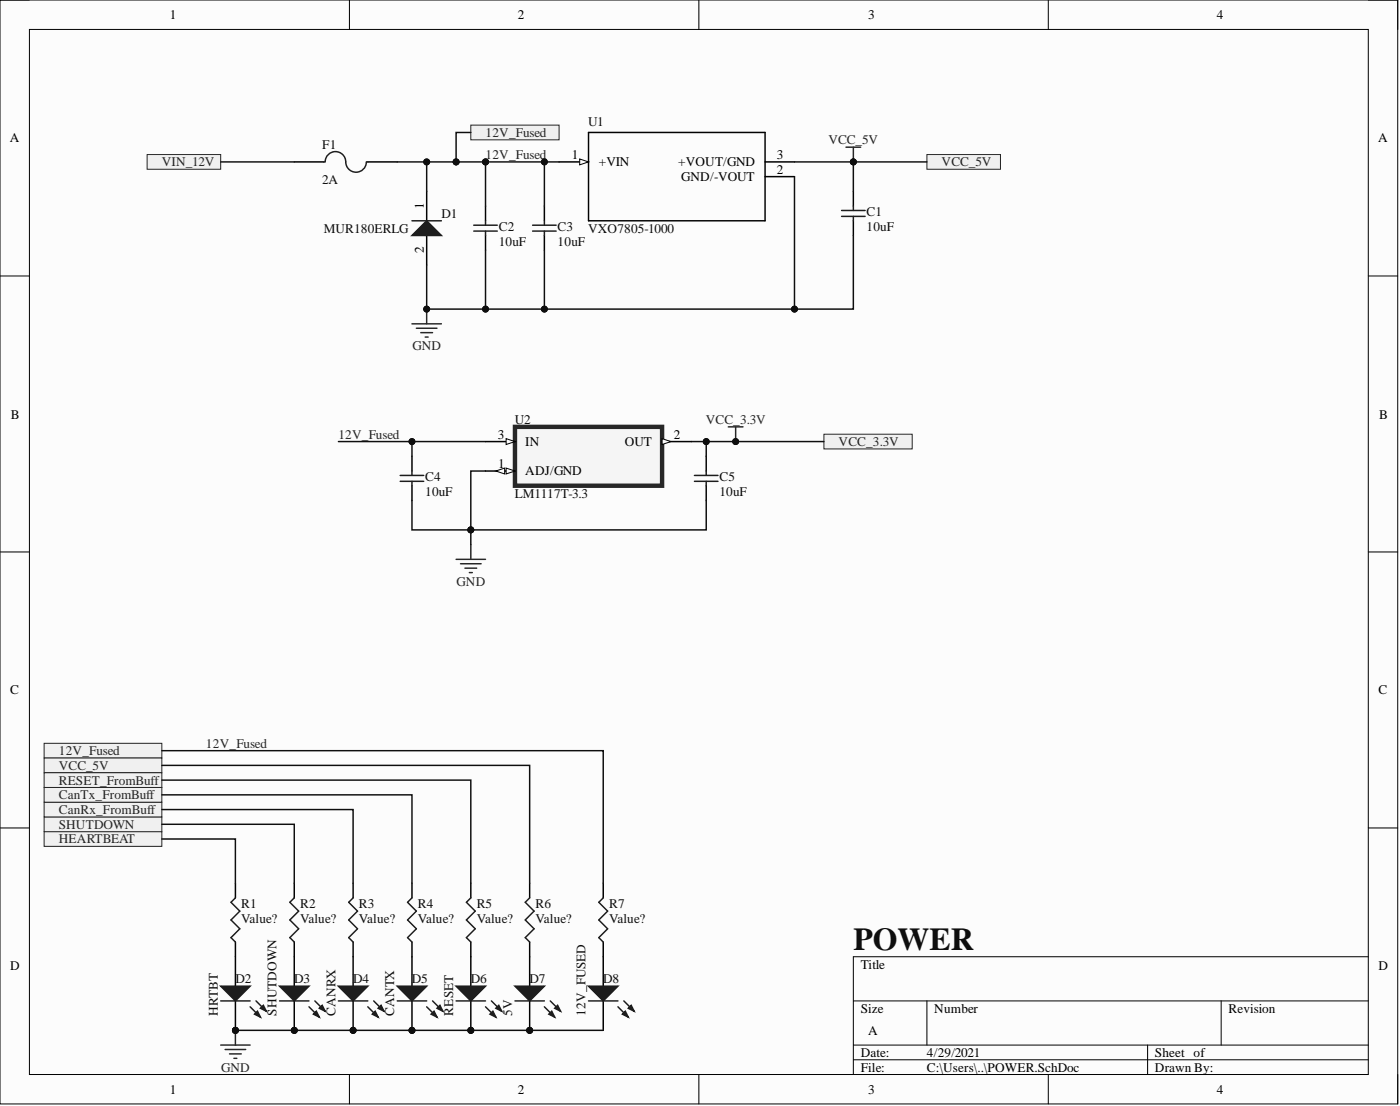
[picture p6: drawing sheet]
<svg xmlns="http://www.w3.org/2000/svg" width="241mm" height="190mm" viewBox="0 0 241 190" stroke-linecap="round" stroke-linejoin="round" font-family="sans-serif">
<defs><g id="words">
<text font-size="5.5" fill="#0e0e0e" x="147.1" y="163.6">POWER</text>
<g font-size="2.3">
<text x="29.2" y="3.3">1</text>
<text x="89.3" y="3.3">2</text>
<text x="149.6" y="3.3">3</text>
<text x="209.7" y="3.3">4</text>
<text x="1.7" y="24.5">A</text>
<text x="98.6" y="27.4">1</text>
<text x="103.2" y="28.6">+VIN</text>
<text x="116.9" y="28.6">+VOUT/GND</text>
<text x="133.9" y="29.9">2</text>
<text x="133.9" y="27.4">3</text>
<text x="237.5" y="24.5">A</text>
<text x="117.4" y="31.2">GND/-VOUT</text>
<text x="73" y="36" transform="rotate(-90 73 36)">1</text>
<text x="73" y="43.6" transform="rotate(-90 73 43.6)">2</text>
<text x="1.9" y="72.1">B</text>
<text x="85.8" y="75.6">3</text>
<text x="90.5" y="76.8">IN</text>
<text x="107.7" y="76.8">OUT</text>
<text x="116.1" y="75.6">2</text>
<text x="237.7" y="72.1">B</text>
<text x="85.9" y="80.6">1</text>
<text x="90.5" y="81.9">ADJ/GND</text>
<text x="1.8" y="119.6">C</text>
<text x="237.6" y="119.6">C</text>
<text x="1.8" y="167.2">D</text>
<text x="148.3" y="166.8">Title</text>
<text x="237.6" y="167.2">D</text>
<text x="148.3" y="174.4">Size</text>
<text x="149.6" y="178.2">A</text>
<text x="161" y="174.4">Number</text>
<text x="211.7" y="174.4">Revision</text>
<text x="148.3" y="182">Date:</text>
<text x="148.3" y="184.6">File:</text>
<text x="159.8" y="182">4/29/2021</text>
<text x="159.8" y="184.6">C:\Users\..\POWER.SchDoc</text>
<text x="199.1" y="182">Sheet of</text>
<text x="199.1" y="184.6">Drawn By:</text>
<text x="29.2" y="188.4">1</text>
<text x="89.3" y="188.4">2</text>
<text x="149.6" y="188.4">3</text>
<text x="209.7" y="188.4">4</text>
</g>
<g font-size="2.3" fill="#262626">
<text x="83.7" y="23.6">12V_Fused</text>
<text x="27.9" y="28.6">VIN_12V</text>
<text x="83.7" y="27.4">12V_Fused</text>
<text x="142.8" y="24.8">VCC_5V</text>
<text x="162.3" y="28.6">VCC_5V</text>
<text x="71.1" y="60.3">GND</text>
<text x="58.3" y="75.6">12V_Fused</text>
<text x="121.6" y="73">VCC_3.3V</text>
<text x="144.5" y="76.8">VCC_3.3V</text>
<text x="78.7" y="100.9">GND</text>
<text x="10.1" y="130.1">12V_Fused</text>
<text x="35.5" y="128.8">12V_Fused</text>
<text x="10.1" y="132.6">VCC_5V</text>
<text x="10.1" y="135.1">RESET_FromBuff</text>
<text x="10.1" y="137.7">CanTx_FromBuff</text>
<text x="10.1" y="142.7">SHUTDOWN</text>
<text x="10.1" y="140.2">CanRx_FromBuff</text>
<text x="10.1" y="145.3">HEARTBEAT</text>
<text x="38.1" y="184.6">GND</text>
</g>
<g font-size="2.3" fill="#0e0e0e">
<text x="101.4" y="21.6">U1</text>
<text x="55.5" y="25.6">F1</text>
<text x="55.5" y="31.7">2A</text>
<text x="55.8" y="40.1">MUR180ERLG</text>
<text x="76.1" y="37.5">D1</text>
<text x="86" y="39.8">C2</text>
<text x="96.1" y="39.8">C3</text>
<text x="101.4" y="40.1">VXO7805-1000</text>
<text x="149.4" y="37.3">C1</text>
<text x="149.4" y="39.8">10uF</text>
<text x="86" y="42.3">10uF</text>
<text x="96.1" y="42.3">10uF</text>
<text x="88.8" y="73">U2</text>
<text x="73.3" y="82.9">C4</text>
<text x="124" y="82.9">C5</text>
<text x="73.3" y="85.4">10uF</text>
<text x="88.8" y="85.7">LM1117T-3.3</text>
<text x="124" y="85.4">10uF</text>
<text x="41.6" y="156.4">R1</text>
<text x="41.6" y="159">Value?</text>
<text x="51.7" y="156.4">R2</text>
<text x="51.7" y="159">Value?</text>
<text x="61.9" y="156.4">R3</text>
<text x="61.9" y="159">Value?</text>
<text x="72" y="156.4">R4</text>
<text x="72" y="159">Value?</text>
<text x="82.2" y="156.4">R5</text>
<text x="82.2" y="159">Value?</text>
<text x="92.3" y="156.4">R6</text>
<text x="92.3" y="159">Value?</text>
<text x="105" y="156.4">R7</text>
<text x="105" y="159">Value?</text>
<text x="40.6" y="169.4">D2</text>
<text x="50.7" y="169.4">D3</text>
<text x="60.9" y="169.4">D4</text>
<text x="71" y="169.4">D5</text>
<text x="81.1" y="169.4">D6</text>
<text x="91.3" y="169.4">D7</text>
<text x="104" y="169.4">D8</text>
<text x="37.5" y="174.9" transform="rotate(-90 37.5 174.9)">HRTBT</text>
<text x="47.7" y="174.9" transform="rotate(-90 47.7 174.9)">SHUTDOWN</text>
<text x="57.8" y="174.9" transform="rotate(-90 57.8 174.9)">CANRX</text>
<text x="68" y="174.9" transform="rotate(-90 68 174.9)">CANTX</text>
<text x="78.1" y="174.9" transform="rotate(-90 78.1 174.9)">RESET</text>
<text x="88.2" y="174.9" transform="rotate(-90 88.2 174.9)">5V</text>
<text x="100.9" y="174.9" transform="rotate(-90 100.9 174.9)">12V_FUSED</text>
</g>
</g></defs>
<path d="M0 0h240.9v190.1h-240.9z" fill-rule="evenodd" fill="#fcfcfc"/>
<path d="M0 0h240.9v190.1h-240.9z" fill="none" stroke="#000" stroke-width=".17"/>
<path d="M5.1 5.1h230.7v180h-230.7z" fill-rule="evenodd" fill="#fcfcfc"/>
<g fill="none" stroke="#000" stroke-width=".17">
<path d="M0 0h5.1M5.1 5.1h230.7v180h-230.7zM60.2 0v5.1M120.5 0v5.1M180.7 0v5.1M235.8 0h5.1v5.1M0 47.5h5.1M235.8 47.5h5.1M0 95.1h5.1M235.8 95.1h5.1M0 142.6h5.1M235.8 142.6h5.1"/>
<path d="M147.1 172.4h88.7M159.8 172.4v7.6M210.5 172.4v7.6M235.8 164.8h-88.7v20.3M60.2 185.1v5M120.5 185.1v5M147.1 180h88.7M147.1 182.5h88.7M180.7 185.1v5M197.8 180v5.1M240.9 185.1v5"/>
</g>
<path d="M71 55.8h5.1M71.8 56.5h3.5M72.5 57.3h2.1M73.3 58.1h.5M73.5 53.2v2.6M78.6 96.3h5.1M79.4 97.1h3.5M80.1 97.9h2.1M80.9 98.6h.5M81.1 93.8v2.5" fill="none" stroke="#262626" stroke-width=".25"/>
<circle cx="73.5" cy="53.2" r=".51" fill="#0e0e0e"/>
<circle cx="73.5" cy="53.2" r=".51" fill="none" stroke="#0e0e0e" stroke-width=".17"/>
<path d="M50.7 27.9h5.1M63.4 27.9h5.1" fill="none" stroke="#000" stroke-width=".25"/>
<path d="M55.8 27.9h.2M56 27.8a1.77 1.77 0 0 1 1.8-1.7 1.77 1.77 0 0 1 1.8 1.8 1.78 1.78 0 0 0 1.7 1.8 1.78 1.78 0 0 0 1.8-1.8M63.1 27.9h.3" fill="none" stroke="#1c1c1c" stroke-width=".25"/>
<path d="M25.4 26.6h12.6v2.6h-12.6z" fill-rule="evenodd" fill="#f0f0f0"/>
<path d="M25.4 26.6h12.6v2.6h-12.6z" fill="none" stroke="#262626" stroke-width=".17"/>
<path d="M96.4 27.9h5M101.4 22.8h30.5v15.2h-30.5zM131.9 30.4h5M131.9 27.9h5" fill="none" stroke="#000" stroke-width=".25"/>
<path d="M99.9 27.4l1.5 .5-1.5 .5z" fill="#fbfbfb"/>
<path d="M99.9 27.4l1.5 .5-1.5 .5z" fill="none" stroke="#000" stroke-width=".17"/>
<circle cx="83.7" cy="27.9" r=".51" fill="#0e0e0e"/>
<circle cx="83.7" cy="27.9" r=".51" fill="none" stroke="#0e0e0e" stroke-width=".17"/>
<path d="M159.8 26.6h12.6v2.6h-12.6z" fill-rule="evenodd" fill="#f0f0f0"/>
<path d="M159.8 26.6h12.6v2.6h-12.6z" fill="none" stroke="#262626" stroke-width=".17"/>
<path d="M145.8 25.4h2.5M147.1 25.4v2.5" fill="none" stroke="#262626" stroke-width=".25"/>
<circle cx="147.1" cy="27.9" r=".51" fill="#0e0e0e"/>
<circle cx="147.1" cy="27.9" r=".51" fill="none" stroke="#0e0e0e" stroke-width=".17"/>
<path d="M142 74.8h15.2v2.5h-15.2z" fill-rule="evenodd" fill="#f0f0f0"/>
<path d="M142 74.8h15.2v2.5h-15.2z" fill="none" stroke="#262626" stroke-width=".17"/>
<path d="M7.6 143.2h20.3v2.6h-20.3z" fill-rule="evenodd" fill="#f0f0f0"/>
<path d="M7.6 143.2h20.3v2.6h-20.3z" fill="none" stroke="#262626" stroke-width=".17"/>
<path d="M40.6 177.5v2.5M38 180h5.1M38.8 180.8h3.5M39.6 181.5h2M40.3 182.3h.5" fill="none" stroke="#262626" stroke-width=".25"/>
<circle cx="40.6" cy="177.5" r=".51" fill="#0e0e0e"/>
<circle cx="40.6" cy="177.5" r=".51" fill="none" stroke="#0e0e0e" stroke-width=".17"/>
<path d="M7.6 128h20.3v2.6h-20.3z" fill-rule="evenodd" fill="#f0f0f0"/>
<path d="M7.6 128h20.3v2.6h-20.3z" fill="none" stroke="#262626" stroke-width=".17"/>
<path d="M7.6 130.6h20.3v2.5h-20.3z" fill-rule="evenodd" fill="#f0f0f0"/>
<path d="M7.6 130.6h20.3v2.5h-20.3z" fill="none" stroke="#262626" stroke-width=".17"/>
<path d="M7.6 140.7h20.3v2.5h-20.3z" fill-rule="evenodd" fill="#f0f0f0"/>
<path d="M7.6 140.7h20.3v2.5h-20.3z" fill="none" stroke="#262626" stroke-width=".17"/>
<path d="M7.6 133.1h20.3v2.5h-20.3z" fill-rule="evenodd" fill="#f0f0f0"/>
<path d="M7.6 133.1h20.3v2.5h-20.3z" fill="none" stroke="#262626" stroke-width=".17"/>
<path d="M7.6 138.2h20.3v2.5h-20.3z" fill-rule="evenodd" fill="#f0f0f0"/>
<path d="M7.6 138.2h20.3v2.5h-20.3z" fill="none" stroke="#262626" stroke-width=".17"/>
<path d="M7.6 135.6h20.3v2.6h-20.3z" fill-rule="evenodd" fill="#f0f0f0"/>
<path d="M7.6 135.6h20.3v2.6h-20.3z" fill="none" stroke="#262626" stroke-width=".17"/>
<circle cx="40.6" cy="177.5" r=".51" fill="#0e0e0e"/>
<circle cx="40.6" cy="177.5" r=".51" fill="none" stroke="#0e0e0e" stroke-width=".17"/>
<path d="M40.6 164.8v5.1M40.6 172.4v5.1" fill="none" stroke="#000" stroke-width=".25"/>
<circle cx="40.6" cy="177.5" r=".51" fill="#0e0e0e"/>
<circle cx="40.6" cy="177.5" r=".51" fill="none" stroke="#0e0e0e" stroke-width=".17"/>
<path d="M38 169.9h5.1l-2.5 2.5z" fill="#1c1c1c"/>
<path d="M38 169.9h5.1l-2.5 2.5zM43.1 173.4l1.8 1.8M44.1 172.4l1.8 1.8" fill="none" stroke="#1c1c1c" stroke-width=".25"/>
<path d="M43.9 174.7l.5-.5 .5 1z" fill="#1c1c1c"/>
<path d="M43.9 174.7l.5-.5 .5 1z" fill="none" stroke="#1c1c1c" stroke-width=".25"/>
<path d="M44.9 173.7l.5-.5 .5 1z" fill="#1c1c1c"/>
<path d="M38 172.4h5.1M44.9 173.7l.5-.5 .5 1z" fill="none" stroke="#1c1c1c" stroke-width=".25"/>
<circle cx="50.7" cy="177.5" r=".51" fill="#0e0e0e"/>
<circle cx="50.7" cy="177.5" r=".51" fill="none" stroke="#0e0e0e" stroke-width=".17"/>
<path d="M50.7 164.8v5.1M50.7 172.4v5.1" fill="none" stroke="#000" stroke-width=".25"/>
<circle cx="50.7" cy="177.5" r=".51" fill="#0e0e0e"/>
<circle cx="50.7" cy="177.5" r=".51" fill="none" stroke="#0e0e0e" stroke-width=".17"/>
<path d="M48.2 169.9h5.1l-2.6 2.5z" fill="#1c1c1c"/>
<path d="M48.2 169.9h5.1l-2.6 2.5zM53.3 173.4l1.7 1.8M54.3 172.4l1.7 1.8" fill="none" stroke="#1c1c1c" stroke-width=".25"/>
<path d="M54 174.7l.5-.5 .5 1z" fill="#1c1c1c"/>
<path d="M54 174.7l.5-.5 .5 1z" fill="none" stroke="#1c1c1c" stroke-width=".25"/>
<path d="M55 173.7l.5-.5 .5 1z" fill="#1c1c1c"/>
<path d="M48.2 172.4h5.1M55 173.7l.5-.5 .5 1z" fill="none" stroke="#1c1c1c" stroke-width=".25"/>
<circle cx="60.9" cy="177.5" r=".51" fill="#0e0e0e"/>
<circle cx="60.9" cy="177.5" r=".51" fill="none" stroke="#0e0e0e" stroke-width=".17"/>
<path d="M60.9 164.8v5.1M60.9 172.4v5.1" fill="none" stroke="#000" stroke-width=".25"/>
<circle cx="60.9" cy="177.5" r=".51" fill="#0e0e0e"/>
<circle cx="60.9" cy="177.5" r=".51" fill="none" stroke="#0e0e0e" stroke-width=".17"/>
<path d="M58.3 169.9h5.1l-2.5 2.5z" fill="#1c1c1c"/>
<path d="M58.3 169.9h5.1l-2.5 2.5zM63.4 173.4l1.8 1.8M64.4 172.4l1.8 1.8" fill="none" stroke="#1c1c1c" stroke-width=".25"/>
<path d="M64.2 174.7l.5-.5 .5 1z" fill="#1c1c1c"/>
<path d="M64.2 174.7l.5-.5 .5 1z" fill="none" stroke="#1c1c1c" stroke-width=".25"/>
<path d="M65.2 173.7l.5-.5 .5 1z" fill="#1c1c1c"/>
<path d="M58.3 172.4h5.1M65.2 173.7l.5-.5 .5 1z" fill="none" stroke="#1c1c1c" stroke-width=".25"/>
<circle cx="71" cy="177.5" r=".51" fill="#0e0e0e"/>
<circle cx="71" cy="177.5" r=".51" fill="none" stroke="#0e0e0e" stroke-width=".17"/>
<path d="M71 164.8v5.1M71 172.4v5.1" fill="none" stroke="#000" stroke-width=".25"/>
<circle cx="71" cy="177.5" r=".51" fill="#0e0e0e"/>
<circle cx="71" cy="177.5" r=".51" fill="none" stroke="#0e0e0e" stroke-width=".17"/>
<path d="M68.5 169.9h5l-2.5 2.5z" fill="#1c1c1c"/>
<path d="M68.5 169.9h5l-2.5 2.5zM73.5 173.4l1.8 1.8M74.6 172.4l1.7 1.8" fill="none" stroke="#1c1c1c" stroke-width=".25"/>
<path d="M74.3 174.7l.5-.5 .5 1z" fill="#1c1c1c"/>
<path d="M74.3 174.7l.5-.5 .5 1z" fill="none" stroke="#1c1c1c" stroke-width=".25"/>
<path d="M75.3 173.7l.5-.5 .5 1z" fill="#1c1c1c"/>
<path d="M68.5 172.4h5M75.3 173.7l.5-.5 .5 1z" fill="none" stroke="#1c1c1c" stroke-width=".25"/>
<circle cx="81.1" cy="177.5" r=".51" fill="#0e0e0e"/>
<circle cx="81.1" cy="177.5" r=".51" fill="none" stroke="#0e0e0e" stroke-width=".17"/>
<path d="M81.1 164.8v5.1M81.1 172.4v5.1" fill="none" stroke="#000" stroke-width=".25"/>
<circle cx="81.1" cy="177.5" r=".51" fill="#0e0e0e"/>
<circle cx="81.1" cy="177.5" r=".51" fill="none" stroke="#0e0e0e" stroke-width=".17"/>
<path d="M78.6 169.9h5.1l-2.6 2.5z" fill="#1c1c1c"/>
<path d="M78.6 169.9h5.1l-2.6 2.5zM83.7 173.4l1.8 1.8M84.7 172.4l1.8 1.8" fill="none" stroke="#1c1c1c" stroke-width=".25"/>
<path d="M84.4 174.7l.6-.5 .5 1z" fill="#1c1c1c"/>
<path d="M84.4 174.7l.6-.5 .5 1z" fill="none" stroke="#1c1c1c" stroke-width=".25"/>
<path d="M85.5 173.7l.5-.5 .5 1z" fill="#1c1c1c"/>
<path d="M78.6 172.4h5.1M85.5 173.7l.5-.5 .5 1z" fill="none" stroke="#1c1c1c" stroke-width=".25"/>
<circle cx="91.3" cy="177.5" r=".51" fill="#0e0e0e"/>
<circle cx="91.3" cy="177.5" r=".51" fill="none" stroke="#0e0e0e" stroke-width=".17"/>
<path d="M91.3 164.8v5.1M91.3 172.4v5.1" fill="none" stroke="#000" stroke-width=".25"/>
<circle cx="91.3" cy="177.5" r=".51" fill="#0e0e0e"/>
<circle cx="91.3" cy="177.5" r=".51" fill="none" stroke="#0e0e0e" stroke-width=".17"/>
<path d="M88.8 169.9h5l-2.5 2.5z" fill="#1c1c1c"/>
<path d="M88.8 169.9h5l-2.5 2.5zM93.8 173.4l1.8 1.8M94.8 172.4l1.8 1.8" fill="none" stroke="#1c1c1c" stroke-width=".25"/>
<path d="M94.6 174.7l.5-.5 .5 1z" fill="#1c1c1c"/>
<path d="M94.6 174.7l.5-.5 .5 1z" fill="none" stroke="#1c1c1c" stroke-width=".25"/>
<path d="M95.6 173.7l.5-.5 .5 1z" fill="#1c1c1c"/>
<path d="M88.8 172.4h5M95.6 173.7l.5-.5 .5 1z" fill="none" stroke="#1c1c1c" stroke-width=".25"/>
<path d="M104 164.8v5.1M104 172.4v5.1" fill="none" stroke="#000" stroke-width=".25"/>
<path d="M101.4 169.9h5.1l-2.5 2.5z" fill="#1c1c1c"/>
<path d="M101.4 169.9h5.1l-2.5 2.5zM106.5 173.4l1.8 1.8M107.5 172.4l1.8 1.8" fill="none" stroke="#1c1c1c" stroke-width=".25"/>
<path d="M107.3 174.7l.5-.5 .5 1z" fill="#1c1c1c"/>
<path d="M107.3 174.7l.5-.5 .5 1z" fill="none" stroke="#1c1c1c" stroke-width=".25"/>
<path d="M108.3 173.7l.5-.5 .5 1z" fill="#1c1c1c"/>
<g fill="none" stroke="#1c1c1c" stroke-width=".25">
<path d="M81.7 38.8h4M81.7 39.8h4M83.7 38v.8M83.7 39.8v.8M145.1 36.3h4M145.1 37.3h4M147.1 35.5v.8M147.1 37.3v.7M69 81.9h4M69 82.9h4M71 81.1v.8M71 82.9v.8"/>
<path d="M119.7 81.9h4.1M119.7 82.9h4.1M121.7 81.1v.8M121.7 82.9v.8M40.6 154.7l-.8 .7 1.5 1.5-1.5 1.6 1.5 1.5-1.5 1.5 .8 .8M50.7 154.7l-.7 .7 1.5 1.5-1.5 1.6 1.5 1.5-1.5 1.5 .7 .8M60.9 154.7l-.8 .7 1.5 1.5-1.5 1.6 1.5 1.5-1.5 1.5 .8 .8M71 154.7l-.8 .7 1.6 1.5-1.6 1.6 1.6 1.5-1.6 1.5 .8 .8M81.1 154.7l-.7 .7 1.5 1.5-1.5 1.6 1.5 1.5-1.5 1.5 .7 .8M91.3 154.7l-.8 .7 1.6 1.5-1.6 1.6 1.6 1.5-1.6 1.5 .8 .8M104 154.7l-.8 .7 1.5 1.5-1.5 1.6 1.5 1.5-1.5 1.5 .8 .8M101.4 172.4h5.1"/>
<path d="M108.3 173.7l.5-.5 .5 1z"/>
</g>
<g fill="none" stroke="#000" stroke-width=".25">
<path d="M83.7 35.5v2.5M147.1 33v2.5M147.1 38v2.6M83.7 40.6v2.5M71 78.6v2.5M121.7 78.6v2.5M71 83.7v2.5M121.7 83.7v2.5M40.6 152.1v2.6M50.7 152.1v2.6M60.9 152.1v2.6M71 152.1v2.6"/>
<path d="M81.1 152.1v2.6M91.3 152.1v2.6M104 152.1v2.6M40.6 162.3v2.5M50.7 162.3v2.5M60.9 162.3v2.5M71 162.3v2.5M81.1 162.3v2.5M91.3 162.3v2.5M104 162.3v2.5"/>
</g>
<path d="M125.5 73.5h2.6M126.8 73.5v2.6" fill="none" stroke="#262626" stroke-width=".25"/>
<circle cx="126.8" cy="76.1" r=".51" fill="#0e0e0e"/>
<circle cx="126.8" cy="76.1" r=".51" fill="none" stroke="#0e0e0e" stroke-width=".17"/>
<path d="M81.1 21.6h15.3v2.5h-15.3z" fill-rule="evenodd" fill="#f0f0f0"/>
<path d="M81.1 21.6h15.3v2.5h-15.3z" fill="none" stroke="#262626" stroke-width=".17"/>
<path d="M73.5 33v5M73.5 40.6v5" fill="none" stroke="#000" stroke-width=".25"/>
<path d="M71 40.6l2.5-2.6 2.6 2.6z" fill="#1c1c1c"/>
<path d="M71 38h5.1M91.8 39.8h4.1M91.8 38.8h4.1M93.8 38v.8M93.8 39.8v.8M71 40.6l2.5-2.6 2.6 2.6z" fill="none" stroke="#1c1c1c" stroke-width=".25"/>
<path d="M93.8 35.5v2.5M93.8 40.6v2.5" fill="none" stroke="#000" stroke-width=".25"/>
<path d="M136.9 30.4v22.8" fill="none" stroke="#0e0e0e" stroke-width=".25"/>
<circle cx="136.9" cy="53.2" r=".51" fill="#0e0e0e"/>
<circle cx="136.9" cy="53.2" r=".51" fill="none" stroke="#0e0e0e" stroke-width=".17"/>
<path d="M71 86.2v5.1h10.1M27.9 139.4h33v12.7M27.9 136.9h43.1v15.2M27.9 134.4h53.2v17.7M27.9 131.8h63.4v20.3M27.9 129.3h76.1v22.8M27.9 144.5h12.7v7.6M27.9 142h22.8v10.1" fill="none" stroke="#0e0e0e" stroke-width=".25"/>
<circle cx="81.1" cy="91.3" r=".51" fill="#0e0e0e"/>
<circle cx="81.1" cy="91.3" r=".51" fill="none" stroke="#0e0e0e" stroke-width=".17"/>
<path d="M81.1 22.8h-2.5v5.1" fill="none" stroke="#0e0e0e" stroke-width=".25"/>
<circle cx="78.6" cy="27.9" r=".51" fill="#0e0e0e"/>
<circle cx="78.6" cy="27.9" r=".51" fill="none" stroke="#0e0e0e" stroke-width=".17"/>
<path d="M40.6 177.5h63.4" fill="none" stroke="#0e0e0e" stroke-width=".25"/>
<circle cx="40.6" cy="177.5" r=".51" fill="#0e0e0e"/>
<circle cx="40.6" cy="177.5" r=".51" fill="none" stroke="#0e0e0e" stroke-width=".17"/>
<circle cx="50.7" cy="177.5" r=".51" fill="#0e0e0e"/>
<circle cx="50.7" cy="177.5" r=".51" fill="none" stroke="#0e0e0e" stroke-width=".17"/>
<circle cx="60.9" cy="177.5" r=".51" fill="#0e0e0e"/>
<circle cx="60.9" cy="177.5" r=".51" fill="none" stroke="#0e0e0e" stroke-width=".17"/>
<circle cx="71" cy="177.5" r=".51" fill="#0e0e0e"/>
<circle cx="71" cy="177.5" r=".51" fill="none" stroke="#0e0e0e" stroke-width=".17"/>
<circle cx="81.1" cy="177.5" r=".51" fill="#0e0e0e"/>
<circle cx="81.1" cy="177.5" r=".51" fill="none" stroke="#0e0e0e" stroke-width=".17"/>
<circle cx="91.3" cy="177.5" r=".51" fill="#0e0e0e"/>
<circle cx="91.3" cy="177.5" r=".51" fill="none" stroke="#0e0e0e" stroke-width=".17"/>
<path d="M121.7 86.2v5.1h-40.6" fill="none" stroke="#0e0e0e" stroke-width=".25"/>
<circle cx="81.1" cy="91.3" r=".51" fill="#0e0e0e"/>
<circle cx="81.1" cy="91.3" r=".51" fill="none" stroke="#0e0e0e" stroke-width=".17"/>
<path d="M71 76.1v2.5" fill="none" stroke="#0e0e0e" stroke-width=".25"/>
<circle cx="71" cy="76.1" r=".51" fill="#0e0e0e"/>
<circle cx="71" cy="76.1" r=".51" fill="none" stroke="#0e0e0e" stroke-width=".17"/>
<path d="M73.5 27.9v5.1" fill="none" stroke="#0e0e0e" stroke-width=".25"/>
<circle cx="73.5" cy="27.9" r=".51" fill="#0e0e0e"/>
<circle cx="73.5" cy="27.9" r=".51" fill="none" stroke="#0e0e0e" stroke-width=".17"/>
<path d="M121.7 76.1v2.5" fill="none" stroke="#0e0e0e" stroke-width=".25"/>
<circle cx="121.7" cy="76.1" r=".51" fill="#0e0e0e"/>
<circle cx="121.7" cy="76.1" r=".51" fill="none" stroke="#0e0e0e" stroke-width=".17"/>
<path d="M147.1 27.9v5.1" fill="none" stroke="#0e0e0e" stroke-width=".25"/>
<circle cx="147.1" cy="27.9" r=".51" fill="#0e0e0e"/>
<circle cx="147.1" cy="27.9" r=".51" fill="none" stroke="#0e0e0e" stroke-width=".17"/>
<path d="M83.7 43.1v10.1" fill="none" stroke="#0e0e0e" stroke-width=".25"/>
<circle cx="83.7" cy="53.2" r=".51" fill="#0e0e0e"/>
<circle cx="83.7" cy="53.2" r=".51" fill="none" stroke="#0e0e0e" stroke-width=".17"/>
<path d="M83.7 27.9v7.6" fill="none" stroke="#0e0e0e" stroke-width=".25"/>
<circle cx="83.7" cy="27.9" r=".51" fill="#0e0e0e"/>
<circle cx="83.7" cy="27.9" r=".51" fill="none" stroke="#0e0e0e" stroke-width=".17"/>
<path d="M93.8 27.9v7.6" fill="none" stroke="#0e0e0e" stroke-width=".25"/>
<circle cx="93.8" cy="27.9" r=".51" fill="#0e0e0e"/>
<circle cx="93.8" cy="27.9" r=".51" fill="none" stroke="#0e0e0e" stroke-width=".17"/>
<path d="M93.8 43.1v10.1" fill="none" stroke="#0e0e0e" stroke-width=".25"/>
<circle cx="93.8" cy="53.2" r=".51" fill="#0e0e0e"/>
<circle cx="93.8" cy="53.2" r=".51" fill="none" stroke="#0e0e0e" stroke-width=".17"/>
<path d="M68.5 27.9h10.1" fill="none" stroke="#0e0e0e" stroke-width=".25"/>
<circle cx="73.5" cy="27.9" r=".51" fill="#0e0e0e"/>
<circle cx="73.5" cy="27.9" r=".51" fill="none" stroke="#0e0e0e" stroke-width=".17"/>
<circle cx="78.6" cy="27.9" r=".51" fill="#0e0e0e"/>
<circle cx="78.6" cy="27.9" r=".51" fill="none" stroke="#0e0e0e" stroke-width=".17"/>
<path d="M147.1 40.6v12.6h-73.6v-7.6" fill="none" stroke="#0e0e0e" stroke-width=".25"/>
<circle cx="73.5" cy="53.2" r=".51" fill="#0e0e0e"/>
<circle cx="73.5" cy="53.2" r=".51" fill="none" stroke="#0e0e0e" stroke-width=".17"/>
<circle cx="83.7" cy="53.2" r=".51" fill="#0e0e0e"/>
<circle cx="83.7" cy="53.2" r=".51" fill="none" stroke="#0e0e0e" stroke-width=".17"/>
<circle cx="93.8" cy="53.2" r=".51" fill="#0e0e0e"/>
<circle cx="93.8" cy="53.2" r=".51" fill="none" stroke="#0e0e0e" stroke-width=".17"/>
<circle cx="136.9" cy="53.2" r=".51" fill="#0e0e0e"/>
<circle cx="136.9" cy="53.2" r=".51" fill="none" stroke="#0e0e0e" stroke-width=".17"/>
<path d="M78.6 27.9h17.8" fill="none" stroke="#0e0e0e" stroke-width=".25"/>
<circle cx="78.6" cy="27.9" r=".51" fill="#0e0e0e"/>
<circle cx="78.6" cy="27.9" r=".51" fill="none" stroke="#0e0e0e" stroke-width=".17"/>
<circle cx="83.7" cy="27.9" r=".51" fill="#0e0e0e"/>
<circle cx="83.7" cy="27.9" r=".51" fill="none" stroke="#0e0e0e" stroke-width=".17"/>
<circle cx="93.8" cy="27.9" r=".51" fill="#0e0e0e"/>
<circle cx="93.8" cy="27.9" r=".51" fill="none" stroke="#0e0e0e" stroke-width=".17"/>
<path d="M136.9 27.9h22.9" fill="none" stroke="#0e0e0e" stroke-width=".25"/>
<circle cx="147.1" cy="27.9" r=".51" fill="#0e0e0e"/>
<circle cx="147.1" cy="27.9" r=".51" fill="none" stroke="#0e0e0e" stroke-width=".17"/>
<path d="M38 27.9h12.7M58.3 76.1h25.4" fill="none" stroke="#0e0e0e" stroke-width=".25"/>
<circle cx="71" cy="76.1" r=".51" fill="#0e0e0e"/>
<circle cx="71" cy="76.1" r=".51" fill="none" stroke="#0e0e0e" stroke-width=".17"/>
<path d="M83.7 81.1h-2.6v12.7" fill="none" stroke="#0e0e0e" stroke-width=".25"/>
<circle cx="81.1" cy="91.3" r=".51" fill="#0e0e0e"/>
<circle cx="81.1" cy="91.3" r=".51" fill="none" stroke="#0e0e0e" stroke-width=".17"/>
<path d="M119.2 76.1h22.8" fill="none" stroke="#0e0e0e" stroke-width=".25"/>
<circle cx="121.7" cy="76.1" r=".51" fill="#0e0e0e"/>
<circle cx="121.7" cy="76.1" r=".51" fill="none" stroke="#0e0e0e" stroke-width=".17"/>
<circle cx="126.8" cy="76.1" r=".51" fill="#0e0e0e"/>
<circle cx="126.8" cy="76.1" r=".51" fill="none" stroke="#0e0e0e" stroke-width=".17"/>
<path d="M88.8 73.5h25.3v10.2h-25.3z" fill-rule="evenodd" fill="#f5f5f5"/>
<path d="M88.8 73.5h25.3v10.2h-25.3z" fill="none" stroke="#262626" stroke-width=".76"/>
<path d="M83.7 76.1h5.1" fill="none" stroke="#000" stroke-width=".25"/>
<path d="M87.2 75.6l1.6 .5-1.6 .5z" fill="#fbfbfb"/>
<path d="M87.2 75.6l1.6 .5-1.6 .5z" fill="none" stroke="#000" stroke-width=".17"/>
<path d="M83.7 81.1h5.1" fill="none" stroke="#000" stroke-width=".25"/>
<path d="M87.2 80.6l1.6 .5-1.6 .5z" fill="#fbfbfb"/>
<path d="M87.2 80.6l1.6 .5-1.6 .5z" fill="none" stroke="#000" stroke-width=".17"/>
<path d="M85.5 81.1l1.5-.5v1z" fill="#fbfbfb"/>
<path d="M85.5 81.1l1.5-.5v1z" fill="none" stroke="#000" stroke-width=".17"/>
<path d="M114.1 76.1h5.1" fill="none" stroke="#000" stroke-width=".25"/>
<path d="M114.1 75.6l1.5 .5-1.5 .5z" fill="#fbfbfb"/>
<path d="M114.1 75.6l1.5 .5-1.5 .5z" fill="none" stroke="#000" stroke-width=".17"/>
<use href="#words"/>
</svg>
